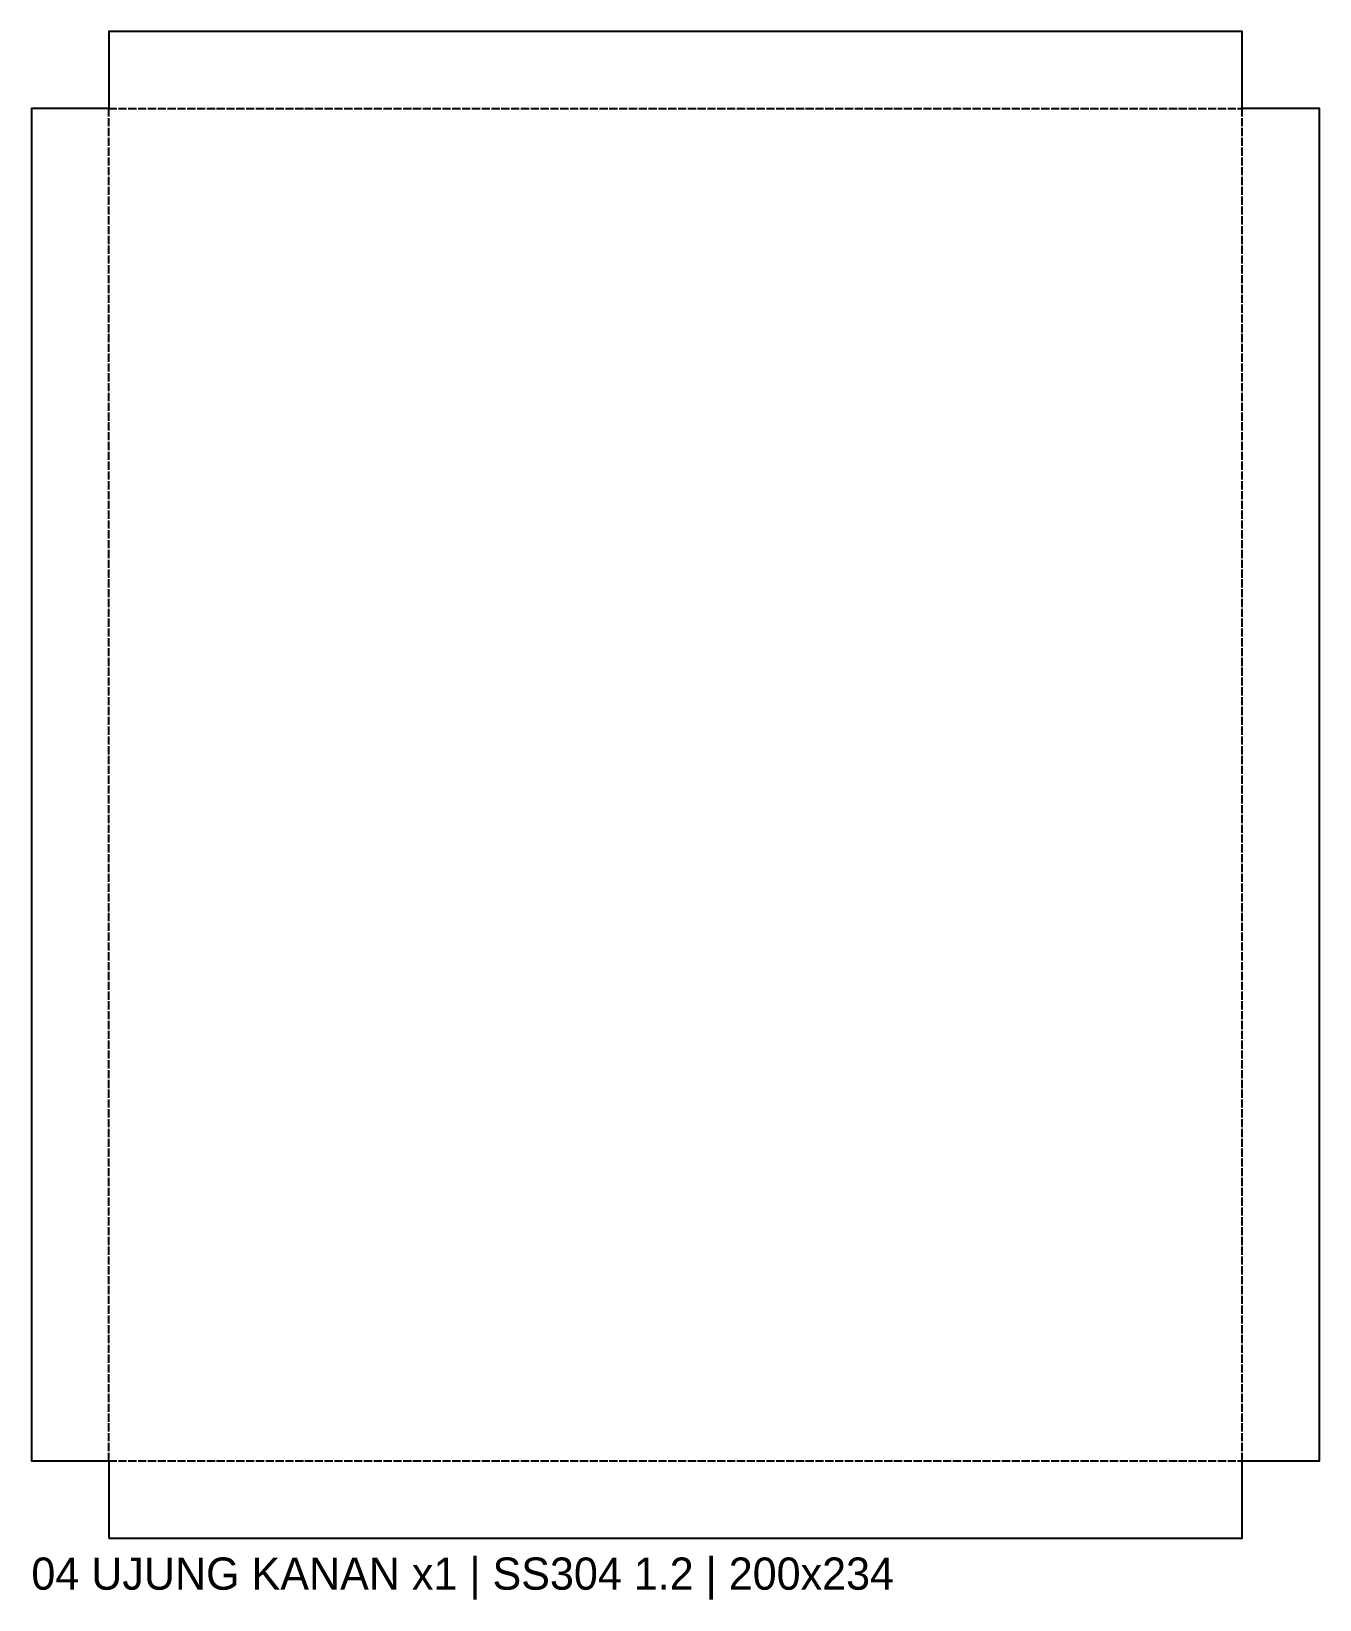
# Model space of a CAD drawing. Header units: millimetres. Extents: x 0 to 200, y -10 to 234.
import ezdxf

# ---------------------------------------------------------------- set-up
doc = ezdxf.new("R2010")
doc.units = ezdxf.units.MM
doc.linetypes.add('DASHED', pattern=[1.524, 1.27, -0.254])
for name, color, linetype in [('BEND', 5, 'DASHED'), ('CUT', 7, 'Continuous'), ('LABEL', 3, 'Continuous')]:
    doc.layers.add(name, color=color, linetype=linetype)

msp = doc.modelspace()

# ---------------------------------------------------------------- linework, layer by layer
at = {"layer": 'BEND'}
for p, q in [((12, 222), (188, 222)), ((12, 12), (12, 222)), ((188, 12), (188, 222)), ((12, 12), (188, 12))]:
    msp.add_line(p, q, dxfattribs=at)
at = {"layer": 'CUT'}
msp.add_lwpolyline([(12, 0), (188, 0), (188, 12), (200, 12), (200, 222), (188, 222), (188, 234), (12, 234), (12, 222), (0, 222), (0, 12), (12, 12)], close=True, dxfattribs=at)

# ---------------------------------------------------------------- texts
at = {"layer": 'LABEL'}
msp.add_text('04 UJUNG KANAN x1 | SS304 1.2 | 200x234', height=5, dxfattribs=at).set_placement((0, -8))

doc.saveas('drawing.dxf')
